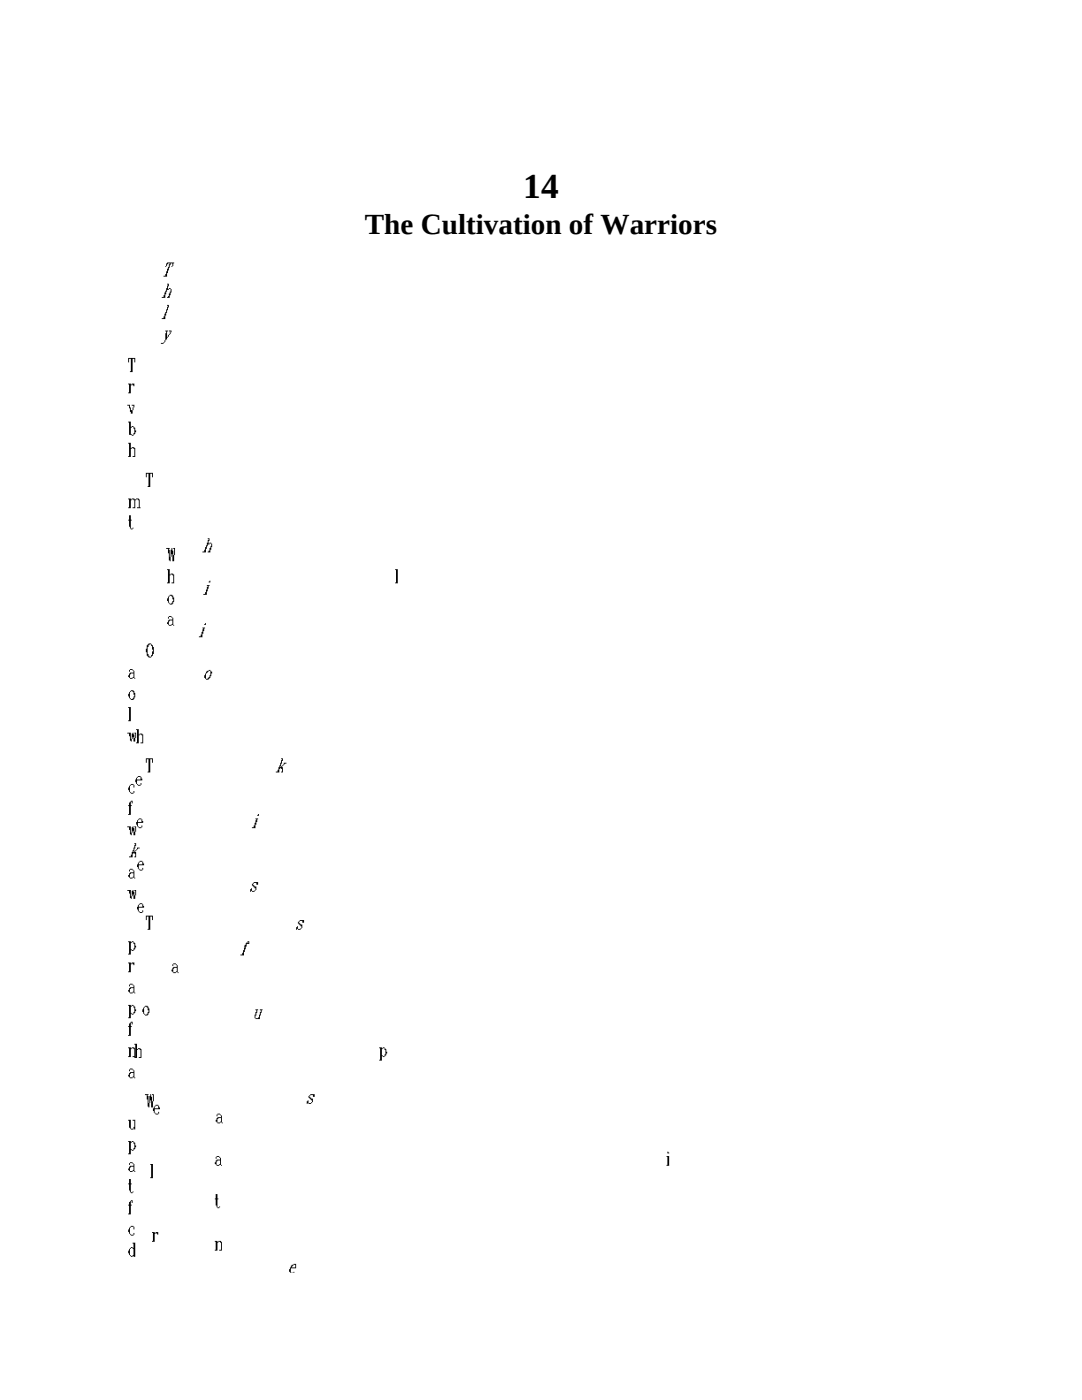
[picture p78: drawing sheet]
<svg xmlns="http://www.w3.org/2000/svg" width="216mm" height="279mm" viewBox="0 0 216 279" stroke-linecap="round" stroke-linejoin="round" font-family="sans-serif">
<defs><g id="words">
<text font-size="7.1" x="104.4" y="39.5">14</text>
<text font-size="5.8" x="72.8" y="46.7">The Cultivation of Warriors</text>
</g></defs>
<g fill="#000">
<path d="M33.3 52.4h1.4v.2h-.1v.5h-.2v.2h-.2v-.2h.2v-.5h-.4v.3h-.1v.5h-.2v.6h-.2v.5h-.2v.7h-.7v-.2h.4v-.3h.2l.1-1.1h.2v-.3h.2v-.6h.2v-.1h-.4v.1h-.2v.4l-.3 .2zM41.5 107.4h.3v.5h-.2v.6h.2v.2h-.3v.3h-.2v.5h-.2v.7h-.7v-.1h.3v-.4h.2v-.5h.2v-.4h.2l.2-1h.1zM41.8 108.3h.4v.2h.1v.7h-.1v.5h-.2v.5h-.5l.1-.3h.2v-.5h.2v-.4h.2v-.5h-.4zM51.3 162.6l.4-.1v.3h-.4zM51 163.3h.5v.2h-.2v.5h-.1v.6h-.2v.7h-.7v-.2h.3v-.4h.2v-.5h.2v-.5h.2zM61.9 218.4h.9v.5h-.4v-.4h-.5v.2h-.2l.4 .6h.3v.7h-.1l-.2 .3h-.5v-.2h.5v-.1h.2v-.4h-.2v-.2l-.5-.3v-.4l.3-.2zM61.4 219.6h.2v.5l-.4 .2v-.5h.2zM87.1 254h1.6zM88 254h.2zM102 254h1.4zM103 254h.9zM119.2 254h1.4zM137.4 254h2.1zM158.6 254h.9zM159.1 254h.2zM180.1 254h1.4zM181 254h.2z"/>
<path d="M33.3 56.6h.4v.5h-.2v.6h.2v.2h-.4v.3h-.1v.5h-.2v.7h-.7v-.1h.3v-.4h.2v-.5h.2v-.4h.2v-.5h.1v-.5h.2zM33.7 57.5h.3v.2h.2v.7h-.2v.5h-.1v.5h-.6v-.1l.4-.2v-.5h.2v-.4h.1v-.5h-.3zM41.8 115.9h.2v.3h-.4zM41.3 116.8h.5v.1h-.2v.6h-.1v.5h-.2v.7h-.7v-.2h.3v-.3h.2v-.5h.2v-.6h.2zM50.6 176h.9v.6h-.3v-.4h-.6v.2h-.2l.4 .5h.4v.7h-.2l-.2 .4h-.5v-.2h.5v-.2h.2v-.3l-.4-.2-.2-.4h-.1v-.3h.1zM50.1 177.3h.2v.5l-.4 .2v-.6h.2zM72.8 254h1.3zM72.5 254h.3zM85.7 254h1.4zM86.8 254h.9zM101.2 254h1.6zM117.8 254h1.4zM119.2 254h.6zM118.9 254h.2zM136.7 254h.9zM137.2 254h.2zM176.7 254h1.5z"/>
<path d="M25.6 71.4h1.4v.9h-.2v-.7h-.3v2.7h-.6v-.2h.2v-2.5h-.3v.7h-.2zM27.2 145.5h.5v1.1h.2v.2h-.2v1.5h-.5v-.1h.1v-2.5h-.1zM27.9 146.4h.5v.2h.2v1.7h-.6v-.1h.4v-1.4h-.2v-.2h-.3zM30.9 220.7h.1v-.2h.6v.2h.2v.3h.1v.4h-1v.7h.1v.1h.6v.2h-.6v-.2l-.3-.1v-.4h-.2v-.5h.2v-.4h.2v.4h.7v-.5h-.6v.1h-.1zM31.6 221.9h.2v.3h-.2zM35.5 254h.7zM36.2 254h.5zM41.8 254h1.4zM42.9 254h.1zM59.1 254h1.4zM70.2 254h.7zM70.9 254h.5zM82.7 254h1.4zM83.8 254h.2zM112.4 254h1.4zM148.3 254h.7zM149 254h.8zM168.8 254h1.1zM169.7 254h.5z"/>
<path d="M25.6 76.6h.5v.1h.2v.2h-.2v1.6h-.5v-.2h.2v-1.6h-.2zM26.3 76.6h.5v.5l-.3-.2zM27.2 155.2h.1v.4h.7v-.6h-.5v.2h-.2v-.2h.2v-.1h.5v.1h.2l.2 .8h-1.1v.7h.2v.1h.5v.2h-.5l-.2-.3h-.1v-.4h-.2v-.5h.2zM28 156.3h.2v.3h-.2zM30 232.3h.5v2.8h-.5v-.2h.2v-2.4h-.2zM33.9 254h1.4zM39.5 254h.9zM40.4 254h.2zM46.4 254h1.4zM47.4 254h.2zM55.4 254h.9zM54.9 254h.8zM76.7 254h.9zM77.6 254h.2zM89.6 254h1.4zM120.3 254h1.2zM120.3 254h.3zM137.8 254h1.4zM157 254h.5zM177.6 254h.9zM177.1 254h.9z"/>
<path d="M33 66h.5v.1h-.2v1.1h.2v.2h-.2v.3l-.3 .2v.4h-.2l-.2 .3h-.5v-.2h.5v-.1h.2v-.4h.2v-1.4h.2v-.4h-.2zM33.7 66h.5v.3h-.2v.4l-.3 .2v.3h-.2v-.3h.2v-.2h.2v-.4h.1v-.2h-.3zM41.1 134.1h.2v-.2h.3v-.2h.4v.2l.3 .2v.3h-.1v.5h-.2v.4l-.4 .2v.1h-.5v-.1h.4v-.2l.3-.2v-.3h.2v-.9h-.4l-.3 .5h-.2v1.1h-.2v-.2h-.2v-.5h.2v-.4h.2zM51 201.4h.5v.2h-.2v.5h-.1v.6h-.2v.5h.5v-.2h.2v-.5h.2v-.5h.1v-.4h-.1v-.2h.5v.2h-.2v.5h-.2v.6h-.1v.7h-.9v-.2h-.2v-.7h.2v-.5h.2v-.4h-.2zM75 254h1.7zM89.4 254h1.6zM105 254h1.4zM106.4 254h.5zM106 254h.2zM122.6 254h1.4zM123.5 254h.1zM141.6 254h.6zM142.2 254h.9zM161.9 254h1.4zM162.8 254h.2zM183.6 254h1.4zM185 254h.6zM184.7 254h.2z"/>
<path d="M33.3 60.9h.4v.5h-.2v.5h-.2l-.1 1.1h-.2v.7h-.7v-.2h.3v-.4h.2v-.5h.2v-.3h.2l.1-1.1h.2zM40.9 124.4h.2v.3h-.4zM40.4 125.2h.5v.2h-.2v.5h-.1v.6h-.2v.7h-.7v-.2h.3v-.4h.2l.2-1h.2zM49.4 187.9h.3v.5h-.5l-.2 1h-.1v.6h-.2v.7h-.7v-.2h.3v-.4h.2v-.5h.2v-.5h.2l-.2-.4 .3-.1v-.4h.2v-.2l.4 .2zM58.2 252.4h.4l-.4 .5h.7v-.5h-.3v-.2h.5v.9h-1.1v.9h.6h-.6l-.3-.2v-.5h.2v-.4h.1v-.3h.2zM58.6 253.8h.1v.2h-.1zM68.6 254h.4zM93.7 254h1.5zM94 254h1.1zM108.7 254h1.4zM109.5 254h.2zM125.2 254h1.6zM126.1 254h.2zM143.4 254h1.4zM163.5 254h1.6zM185.2 254h1.2zM184.9 254h.3z"/>
<path d="M25.4 80.8h.5l.2 1h.4v.7h-.4v-.3h-.2v-.7h-.1v-.5h-.4zM26.3 80.8h.5l-.2 1h-.1v-.5h.1v-.3h-.3zM27.3 163.7h.2v.3h.7v-.5h-.5v.2h-.2v-.2h.2v-.2h.5v.2h.2l.2 .7h-1.1v.7h.2v.2h.5v.2h-.5l-.2-.4h-.2v-.3h-.1v-.6h.1zM28.2 164.7h.2v.4h-.2zM30.3 245.9h.6v.2h.1v.1h-.1v1.6h-.6v-.2h.2v-1.5h-.2zM31 245.9h.6v.5l-.4-.2zM34.9 254h.9zM35.8 254h.5zM48.7 254h1.2zM48.7 254h.3zM57.7 254h1zM58.4 254h.9zM68.4 254h1.4zM69.5 254h.2zM80.8 254h1.2zM81.8 254h.2zM94.9 254h.3zM94.7 254h.5zM109.5 254h.9zM125.6 254h.3zM125.4 254h.5zM142.2 254h1.2zM143.2 254h.2zM180.3 254h1.2zM181.3 254h.2z"/>
<path d="M25.6 84.1h.5v1.1h.2v.2h-.2v1.2h.2v.2h.3v.2h-.3v-.2h-.5v-2.5h-.2zM26.3 85h.3v.2l.4 .2v.5h.2v.4h-.2v.3h-.2v.2h-.2v-.4h.2v-.9h-.2v-.3h-.3zM27.9 171.8h.5v.2h.2v.3h.2v.4h-1.1v.7h.2v.2h.5v.1h-.5l-.2-.3h-.2v-.4h-.2v-.5h.2v-.3h.2v.3h.7v-.5h-.5v.2h-.2zM28.4 173.2h.2v.4h-.2zM30.9 254h.3zM30.7 254h.5zM34.9 254h.7zM35.6 254h.7zM40.9 254h1.4zM57.5 254h1.4zM80.3 254h.8zM81.1 254h.7zM81.7 254h.3zM94.5 254h1.5zM110.4 254h.7zM111.1 254h.6zM127.7 254h.7zM128.4 254h.5zM146.6 254h.3zM146.4 254h.5zM166 254h1.4zM187.3 254h.7zM188 254h.6z"/>
<path d="M25.6 88.4h.5v1h.2v.2h-.2v1.6h-.5v-.2h.2v-2.5h-.2zM26.3 89.3h.5v.1h.2v1.8h-.5v-.2h.3v-1.4h-.2v-.2h-.3zM27.9 180.3h.5v.1h.2v.4h.2v.4h-1.1v.7h.2v.1h.5v.2h-.5v-.2l-.4-.1v-.4h-.2v-.5h.2v-.4h.2v.4h.7v-.6h-.5v.2h-.2zM28.4 181.7h.2v.3h-.2zM30.7 254h.5zM35.5 254h.8zM34.9 254h.9zM48.3 254h1.1zM49 254h.9zM57.5 254h.9zM58.4 254h.5zM80.4 254h1.4zM94.4 254h.8zM95.2 254h.2zM109.5 254h.7zM110.2 254h.7zM126.5 254h1.4zM127.5 254h.2zM145 254h.7zM145.7 254h.5zM186.3 254h.8zM187.1 254h.2z"/>
<path d="M25.6 99.5h.5v.2h.2v.1h-.2v1.6h-.5v-.2h.2v-1.5h-.2zM26.3 99.5h.5v.2h.4v.1h-.2v1.6h-.5v-.2h.3v-1.4h-.2v-.1h-.3zM27.2 99.5h.5v.2h.2v1.5h.1v.2h-.7v-.2h.4v-1.4h-.2v-.1h-.3zM28.9 200.7h.6v.2h.1v.4h.2v.8h-.2v.4h-.1v.2h-.6v-.2h.4v-.2h.2v-.3h.1v-.4h-.1v-.5h-.2v-.2h-.4v.2h-.1v1.2h.1v.2h-.1v-.2h-.2v-.3h-.2v-.6h.2v-.3l.3-.2zM33 254h1.2zM33 254h.3zM39 254h.9zM39.9 254h.1zM54.9 254h.7zM55.6 254h.7zM65.3 254h1.4zM77.4 254h.9zM78.3 254h.2zM90.8 254h1.5zM106 254h.7zM106.7 254h.5zM122.8 254h.3zM122.6 254h.5zM140.1 254h1.4zM159.3 254h1zM160.2 254h.5zM180.3 254h1.2zM180.3 254h.3z"/>
<path d="M29.1 94.4h1.4v.8h-.2v-.7h-.3v2.7h-.5v-.2h.1v-2.5h-.3v.7h-.2zM34.6 192.3h.5v.1l.4 .2v1.4h.1v.2h-.1v-.2h-.4v.2h-.5v-.2h.5v-.1h.2v-.8h-.6v.2h-.1v.7l-.4-.1v-.4h.2v-.4h.2v-.1h.7v-.4h-.2v-.2h-.5v.4h-.2v-.4h.2zM41.1 254h.9zM42 254h.2zM49.2 254h1.4zM59.1 254h.7zM59.8 254h.7zM70.7 254h1.4zM71.6 254h.5zM84.1 254h1.4zM115.9 254h.5zM133.3 254h.9zM134.2 254h.6zM152.4 254h1.4zM173.2 254h.9zM174.1 254h.2z"/>
<path d="M25.8 102.8h.3v.9h.2v.2h-.2v1.6h.4v.2h-.4v-.2h-.2v-.4h-.1v-1.2h-.2v-.2h.2zM26.5 105.3h.1v.2h-.1zM26.8 208.3h.5v1.1h.2v.1h-.2v1.6h-.5v-.1h.2v-2.5h-.2zM27.5 209.2h.5v.2h.2v1.7h-.5v-.1h.3v-1.5h-.1v-.1h-.4zM29.8 254h1.4zM34.6 254h1zM35.5 254h.5zM41.1 254h1.4zM49.2 254h.7zM49.9 254h.7zM59.1 254h.9zM60 254h.1zM70.2 254h1.2zM70.2 254h.4zM96.7 254h1.4zM112.4 254h.7zM113.1 254h.7zM148.7 254h.9zM149.6 254h.2zM168.8 254h.7zM169.5 254h.7z"/>
<path d="M33.2 109.4h.7l-.2 .3h.2v1.4h.1v.9l-.3-.2v-1.4h-.2v-.9h-.3zM34.2 109.4h.2v.5h.2v.9h.1v1.2h-.3v-1.4h-.2v.5h-.2v-1.4h.2zM34.6 109.4h.3v1.4h-.2v-1.3h-.1zM43.4 222.2h.5v.2l.4 .2v1.4h.1v.2h-.1v-.2h-.4v.2h-.5v-.2h.5v-.2h.2v-.7h-.5v.2h-.2v.7l-.4-.2v-.3h.2v-.4h.2v-.1h.7v-.4h-.2v-.2h-.5v.4h-.2v-.4h.2zM54.5 254h.7zM55.2 254h.5zM67.4 254h.7zM68.1 254h.5zM81.8 254h.4zM81.7 254h.5zM96.8 254h1.4zM113.8 254h.7zM114.5 254h.5zM132.1 254h1.2zM132.1 254h.4zM173 254h1.4z"/>
<path d="M33.3 113.6h.6v1.1h.1v.1h-.1v1.6h-.6v-.2h.2v-2.4h-.2zM34 114.5h.6v.2h.1v1.7h-.5v-.2h.4v-1.4h-.2v-.1h-.4zM43.2 230.7h.5v.2l.4 .2v1.4h.2v.2h-.2v-.2h-.4v.2h-.5v-.2h.5v-.2h.2v-.7h-.5v.2h-.2v.7l-.3-.2v-.3h.1v-.4h.2v-.2h.7v-.3h-.2v-.2h-.5v.3h-.2v-.3h.2zM54.2 254h1.2zM54.2 254h.3zM81 254h.8zM81.8 254h.2zM96.3 254h.7zM97 254h.7zM113.4 254h1.4zM114.5 254h.2zM152.2 254h.7zM152.9 254h.6zM173.9 254h.4zM173.7 254h.6z"/>
<path d="M33.9 118.7h.5v.2h.2v.3h.1v.9h-.1v.4h-.2v.1h-.5v-.1h.3v-.2h.2v-.4h.2v-.3h-.2v-.5h-.2v-.2h-.3v.2h-.2v1.2h.2v.2l-.4-.2v-.4h-.2v-.5h.2v-.3l.4-.2zM43 238.3h.4v.9h.2v.2h-.2v1.5h.3v.2h-.3v-.2h-.2v-.3h-.2v-1.2h-.1v-.2h.1zM43.7 240.8h.2v.1h-.2zM53.6 254h.7zM54.3 254h.7zM66.1 254h1.5zM67.2 254h.2zM80.3 254h.7zM81 254h.5zM95.8 254h1.2zM95.8 254h.3zM112.9 254h.3zM149.8 254h1.5zM171.1 254h.3zM170.9 254h.5z"/>
<path d="M78.8 113.6h.6v2.8h-.6v-.2h.2v-2.4h-.2zM133.2 229.8h.1l.2 .4h-.3zM133 230.7h.5v2h-.5v-.2h.2v-1.6h-.2zM188 254h.9z"/>
<path d="M25.8 133.7h.1v-.2h.6l.1 .4h.2v1.4h.2v.2h-.2v-.2h-.3v.2h-.6v-.2h.6v-.2h.1v-.7h-.5v.2h-.2v.7l-.3-.2v-.3h.2v-.4h.1v-.2h.7v-.3h-.1v-.2h-.6v.4h-.1zM27.3 254h.7zM28 254h.6zM30.5 254h1.4zM31.6 254h.2zM41.5 254h1.4zM58.7 254h.7zM59.4 254h.7zM69.8 254h1.1zM70.7 254h.6zM82.7 254h.7zM83.4 254h.9zM84.3 254h.9zM98.4 254h1.1zM99.1 254h.9zM115.9 254h1.4zM116.9 254h.2zM134.9 254h.7zM135.6 254h.6zM177.3 254h1.4z"/>
<path d="M25.8 138.1l.3-.2v-.1h.5v.1h.2v.4h.2v.9h-.2v.3h-.2v.2h-.5v-.2h.4v-.2h.1v-.3h.2v-.4h-.2v-.5h-.1v-.2h-.4v.2h-.2v1.2h.2v.2h-.2v-.2h-.1v-.3h-.2v-.5h.2zM27.3 254h.7zM28 254h.6zM34.9 254h1.1zM35.8 254h.5zM41.5 254h.3zM41.3 254h.5zM48.3 254h1.4zM57.1 254h.6zM66.9 254h1.4zM67.9 254h.2zM78.1 254h.7zM78.8 254h.8zM91.2 254h1.2zM92.3 254h.1zM105.8 254h1.4zM106.9 254h.2zM122.2 254h.4zM157.7 254h1.6zM177.8 254h1.1zM178.7 254h.5z"/>
<path d="M29.6 128.4h.6l.1 .4h.2v.3h.2v1.4h-.2v.4h-.2l-.1 .3h-.6v-.1h-.1v-.2h-.2v-.7h-.2l.2-1.4h.2zM29.8 128.6v.2h-.2v.3h-.1v1.4h.1v.4h.2v.2h.4l.3-1.5h-.2v-.7h-.1v-.3zM34.4 254h1.1zM35.3 254h.5zM41.5 254h.7zM42.2 254h.5zM59.8 254h.9zM60.7 254h.2zM70.9 254h.7zM71.6 254h.5zM83.4 254h1.4zM98.2 254h.9zM97.7 254h.9zM113.9 254h.4zM113.8 254h.5zM130.7 254h.9zM131.6 254h.2zM149 254h.4zM148.9 254h.5zM167.9 254h1.4zM188.7 254h.7zM189.4 254h.7z"/>
<path d="M33.7 122.9h.5v.2l.4 .2v1.4h.1v.2h-.1v-.2h-.4v.2h-.5v-.2h.5v-.2h.2v-.7h-.5v.2h-.2v.7l-.4-.2v-.3h.2v-.4h.2v-.2h.7v-.3h-.2v-.2h-.5v.4h-.2v-.4h.2zM42.9 247.6h.5v.2h.2v.2h-.2v1.6h-.5v-.2h.1v-1.6h-.1zM43.6 247.6h.5v.2h.2v1.8h-.6v-.2h.4v-1.4h-.2v-.2h-.3zM54.7 254h.9zM54.2 254h.8zM81.7 254h1.4zM97.9 254h1.1zM98.6 254h.9zM115.9 254h1.4zM135.5 254h1zM136.3 254h.6zM157 254h1.4zM158 254h.2z"/>
<path d="M25.4 146.2h.7v1.3h.2v.5l-.4-.2v-.9h-.1v-.5h-.4zM26.5 146.2h.1v.4h.2l.2 1.4h-.4v-.9h-.1v.4h-.2v-1.1h.2zM26.8 146.2h.4v1.1h-.2v-.9h-.2zM27.5 254h1.4zM31.2 254h.7zM31.9 254h.6zM36.3 254h.7zM37 254h.6zM43 254h.4zM42.9 254h.5zM50.3 254h1.4zM59.4 254h.7zM60.1 254h.6zM82 254h1.3zM82 254h.4zM95.4 254h1.4zM110.6 254h1.2zM111.7 254h.1zM127.5 254h.4zM127.4 254h.5zM145 254h1.4zM146 254h.2zM164.2 254h.9zM165.1 254h.2zM184.7 254h.9zM185.6 254h.5z"/>
<path d="M25.6 141.1h.5v2.8h-.5v-.1h.2v-2.5h-.2zM26.6 254h.4zM28.8 254h.8zM28.2 254h.9zM36.7 254h.5zM42.7 254h.3zM42.5 254h.5zM49.2 254h1.4zM50.1 254h.5zM57.7 254h1.4zM58.7 254h.2zM79.2 254h.9zM80.1 254h.2zM91.9 254h1.4zM122.2 254h.9zM139.2 254h1.4zM157.9 254h1.2zM158.9 254h.2zM178.2 254h1zM179 254h.6z"/>
<path d="M26.1 156.5h.5v.1h.2v.6h-.2v-.6h-.5v.2h-.2v1.2h.2v.2h.5v.2h-.5l-.2-.4h-.1v-.3h-.2v-.5h.2v-.4l.3-.2zM26.6 157.9h.2v.3h-.2zM27.2 254h1.4zM30.5 254h.7zM31.2 254h.9zM32.1 254h.9zM36.7 254h.7zM37.4 254h.9zM38.3 254h.9zM45.7 254h1zM46.6 254h.5zM56.4 254h.7zM57.1 254h.8zM69.1 254h.4zM69 254h.5zM82.4 254h.9zM83.3 254h.1zM97 254h.9zM97.9 254h.5zM113.4 254h.4zM148.9 254h1.4zM169 254h.7zM169.7 254h.7z"/>
<path d="M26.1 159.8h.4v.5h-.2v-.3h-.2v.7h.2v.2h-.2v1.7h-.5v-.1h.2v-1.6h-.2v-.2h.2v-.5l.3-.2zM26.6 254h1.4zM29.5 254h.7zM30.2 254h.5zM33.7 254h.7zM34.4 254h.9zM35.3 254h.9zM40.7 254h1.3zM40.7 254h.4zM49.4 254h.3zM69.3 254h.9zM81.1 254h.7zM81.8 254h.6zM94.4 254h1.4zM109.4 254h.7zM110.1 254h.8zM110.9 254h.9zM146.4 254h.9zM147.3 254h.2zM166.9 254h.7zM167.6 254h.7zM189.1 254h1.4zM190.1 254h.2z"/>
<path d="M29.1 151.3h1.4v.9h-.2v-.7h-.3v2.7h-.5v-.2h.1v-2.5h-.3v.7h-.2zM34.2 254h.7zM34.9 254h.7zM41.1 254h1.4zM42.2 254h.1zM59.4 254h.9zM70.6 254h.3zM70.4 254h.5zM82.2 254h.7zM82.9 254h.5zM95.4 254h1.3zM95.4 254h.4zM110.1 254h.8zM110.9 254h.2zM143.1 254h.8zM143.9 254h.7zM144.5 254h.3zM162.5 254h1.4zM183.4 254h.7zM184.1 254h.6z"/>
<path d="M56.1 151.3h.3v.6h-.1v.5h-.2v.5l.3 .2v1.1h-.3v-.2h.2v-.5h-.2v-.2l-.4 .2v.7h-.7v-.2h.4v-.4h.2v-.5h.1v-.3h.2v-.6h.2v-.5h.2zM56.6 152.2h.5v.2h-.3v.2l-.5 .3v-.1l.3-.2zM55.9 152.9v.2h.2v-.2zM87.1 254h.4zM86.1 254h1.2zM118 254h1.4zM119.1 254h.8zM152 254h1.5zM187 254h2.1z"/>
<path d="M25.4 164.9h.7v1.3h.2v.5l-.4-.2v-.9h-.1v-.5h-.4zM26.5 164.9h.1v.4h.2l.2 1.4h-.4v-.9h-.1v.4h-.2v-1.1h.2zM26.8 164.9h.4v1.1h-.2v-.9h-.2zM27.5 254h.7zM28.2 254h.7zM31.2 254h1.4zM32.3 254h.2zM36.5 254h.7zM37.2 254h.7zM52.6 254h.8zM52 254h.9zM62.3 254h1.4zM63.3 254h.2zM74.1 254h.9zM75 254h.1zM87.1 254h1.4zM88.2 254h.2zM101.8 254h.7zM102.5 254h.5zM117.8 254h.7zM118.5 254h.9zM119.4 254h.9zM136.9 254h.3zM136.7 254h.5zM156.5 254h.7zM157.2 254h.7zM178.2 254h.3zM178 254h.5z"/>
<path d="M25.4 177.6h.7v1.3h.2v.5l-.4-.2v-.9h-.1v-.5h-.4zM26.3 177.8l.3-.2v.4h.2l.2 1.4h-.4v-.9h-.1v.4h-.2zM26.8 177.6h.4v1.1h-.2v-.9h-.2zM27.5 254h.7zM28.2 254h.7zM31.2 254h1.4zM32.3 254h.2zM36.5 254h.7zM37.2 254h.5zM43.2 254h1.4zM44.3 254h.1zM51.3 254h1.1zM52.2 254h.5zM61.4 254h1.4zM62.4 254h.2zM72.8 254h.8zM73.6 254h.5zM100 254h.9zM100.9 254h.2zM115.5 254h.7zM116.2 254h.7zM132.8 254h1.4zM133.9 254h.2zM151.7 254h.7zM152.4 254h.5zM172 254h1.4zM173 254h.2z"/>
<path d="M25.9 173.4h.6v.2l.3 .1v1.5h.2v.1h-.2v-.1h-.3v.1h-.6v-.1h.6v-.2h.1v-.7h-.5v.1h-.2v.8l-.3-.2v-.4h.2v-.3h.1v-.2h.7v-.4h-.1v-.1h-.6v.3h-.1v-.3h.1zM27.3 254h.7zM28 254h.6zM30.5 254h1.4zM31.6 254h.2zM41.5 254h.7zM42.2 254h.7zM49.4 254h1zM50.3 254h.5zM59.1 254h.7zM59.8 254h.9zM60.7 254h.9zM71.6 254h1.1zM72.3 254h.9zM85.9 254h.5zM101.1 254h1.4zM102.1 254h.2zM136 254h1.4zM155.9 254h.7zM156.6 254h.7zM178.2 254h.8zM177.6 254h.9z"/>
<path d="M26.8 168.3h.4v.5h-.2v.5h-.2v.6l.4 .1v1.1h-.4v-.2h.2v-.5h-.2v-.2l-.3 .2v.7h-.7v-.2h.3v-.3h.2v-.6h.2v-.3h.1v-.5h.2v-.6h.2zM27.3 169.2h.6v.1h-.4l-.2 .4-.3 .2 .2-.4h.1zM26.6 169.9v.1h.2v-.1zM28.6 254h.3zM27.5 254h1.3zM30.2 254h1.4zM31.2 254h.9zM34.9 254h1.4zM40.6 254h2.1z"/>
<path d="M25.6 187.9h.5v.1h.2v.2h-.2v1.2h.2v.2h.3v.2h-.3v-.2h-.2v.9h-.5v-.2h.2v-2.3h-.2zM26.3 187.9h.3v.1l.4 .2v.5h.2v.4h-.2v.3h-.2v.2h-.2v-.3h.2v-.9h-.2v-.4h-.3zM27.3 254h1.5zM30.9 254h.9zM31.8 254h.1zM35.6 254h.7zM36.3 254h.7zM50.1 254h1.4zM59.8 254h.9zM82.7 254h.7zM83.4 254h.7zM96.7 254h1.4zM112.4 254h.7zM113.1 254h.5zM129.5 254h.7zM130.2 254h.9zM131.1 254h.8zM149.6 254h.3z"/>
<path d="M25.6 192.1h.5v.2h.2v.1h-.2v1.6h-.5v-.1h.2v-1.6h-.2zM26.3 192.1h.5v.5l-.3-.2zM27 254h1.4zM28 254h.2zM30 254h.9zM30.9 254h.1zM34.2 254h1.1zM35.1 254h.5zM40.2 254h.7zM40.9 254h.6zM47.6 254h.7zM48.3 254h.7zM57 254h.3zM78.3 254h1.4zM91.4 254h.7zM92.1 254h.7zM106.4 254h.3zM106.2 254h.5zM121.9 254h1.2zM121.9 254h.3zM157.7 254h.3zM157.5 254h.5zM176.9 254h1.3zM176.9 254h.4z"/>
<path d="M25.8 196.5h.1v-.2h.6l.1 .4h.2v1.4h.2v.2h-.2v-.2h-.3v.2h-.6v-.2h.6v-.2h.1v-.7h-.5v.2h-.2v.7l-.3-.2v-.3h.2v-.4h.1v-.2h.7v-.3h-.1v-.2h-.6v.3h-.1zM27.3 254h.9zM28.2 254h.2zM34.7 254h1.6zM40.9 254h.6zM48 254h1.2zM48 254h.3zM56.6 254h.4zM56.4 254h.6zM65.8 254h1.1zM66.5 254h.9zM76.9 254h1.4zM89.8 254h1.4zM104.2 254h.9zM105.1 254h.2zM119.9 254h1.5zM137.4 254h1.4zM176.9 254h1.4z"/>
<path d="M29.1 182.7h1.4v.9h-.2v-.7h-.3v2.7h-.5v-.2h.1v-2.5h-.3v.7h-.2zM34.2 254h.7zM34.9 254h.7zM41.1 254h1.4zM42.2 254h.1zM59.4 254h1.3zM59.4 254h.4zM70.7 254h1.4zM71.8 254h.2zM83.6 254h1.2zM84.7 254h.1zM98.1 254h1.4zM114.3 254h.7zM115 254h.7zM132.8 254h.9zM132.3 254h.9zM173 254h.9zM173.9 254h.7zM174.4 254h.4z"/>
<path d="M59.8 183.6h.9v.5h-.4v-.3h-.5v.2h-.2l.4 .5h.3v.7l-.3 .2v.2h-.6v-.2h.6v-.2h.1v-.3h-.1v-.2l-.6-.4v-.3l.4-.2zM59.3 184.9h.1v.5l-.3 .2v-.6h.2zM94.5 254h.4zM128.9 254h1.5zM130 254h1.1zM130.9 254h1zM167.6 254h1.4z"/>
<path d="M25.6 200.6h.5v.1h.2v.2h-.2v1.2h.2v.2h.3v.2h-.3v-.2h-.2v.9h-.5v-.2h.2v-2.3h-.2zM26.3 200.6h.3v.1h.2v.2h.2v.5h.2v.4h-.2v.3h-.2v.2h-.2v-.3h.2v-.9h-.2v-.4h-.3zM27.3 254h.7zM28 254h.6zM30.5 254h1.4zM35.5 254h1.2zM36.5 254h.2zM42 254h.9zM42.9 254h.1zM49.9 254h.4zM49.7 254h.6zM58.4 254h1.2zM59.4 254h.2zM68.6 254h1.4zM69.7 254h.1zM80.6 254h.4zM107.2 254h1.5zM122.9 254h.7zM123.6 254h.8zM140.4 254h1.4zM141.5 254h.1zM179.7 254h.9zM180.6 254h.7zM181.2 254h.3z"/>
<path d="M25.6 209h.5v.2h.2v.2h-.2v1.6h-.5v-.2h.2v-1.6h-.2zM26.3 209h.5v.2h.2v1.8h-.5v-.2h.3v-1.4h-.2v-.2h-.3zM27.3 254h1.5zM30.9 254h.9zM31.8 254h.1zM41.8 254h.5zM49 254h.4zM48.9 254h.5zM56.6 254h1.1zM57.5 254h.5zM66.3 254h1.4zM67.4 254h.2zM90 254h.8zM90.8 254h.2zM103.7 254h1.4zM136.2 254h1.2zM136.2 254h.3zM154.5 254h1.4zM174.6 254h.6z"/>
<path d="M25.9 213.3h.6v.1l.3 .2v1.4h.2v.2h-.2v-.2h-.3v.2h-.6v-.2h.6v-.2h.1v-.7h-.5v.2h-.2v.7l-.3-.2v-.3h.2v-.4h.1v-.1h.7v-.4h-.1v-.2h-.6v.4h-.1v-.4h.1zM27.3 254h.7zM28 254h.8zM31.4 254h.9zM30.9 254h.9zM42.9 254h.8zM43.7 254h.2zM50.8 254h.7zM51.5 254h.7zM60.5 254h1.4zM72 254h1.2zM72 254h.3zM84.8 254h1.5zM85.9 254h.2zM115.2 254h1.2zM115.2 254h.3zM132.5 254h1.4zM133.5 254h.2zM151.3 254h1.5zM152.4 254h.2zM171.8 254h1.4zM172.7 254h.5z"/>
<path d="M26.1 203.9h.4v.5h-.2v-.3h-.2v.7h.2v.2h-.2v1.7h-.5v-.1h.2v-1.6h-.2v-.2h.2v-.5h.1zM26.6 254h.7zM27.3 254h.6zM29.1 254h1.4zM33.3 254h.7zM34 254h.9zM34.9 254h.9zM48.9 254h1.4zM59.1 254h1.2zM60.1 254h.2zM70.9 254h1.2zM72 254h.1zM84.3 254h1.1zM85.2 254h.5zM99.5 254h.7zM100.2 254h.5zM116.1 254h.7zM116.8 254h.5zM134.2 254h.4zM134.1 254h.5zM152.9 254h.7zM153.6 254h.7zM173.6 254h1.4z"/>
<path d="M28.9 218.4h.7l-.1 .3h.1v1.4h.2v.9l-.3-.2v-1.4h-.2v-.9h-.4zM30 218.4h.2v.5h.1v.9h.2v1.2h-.3v-1.4h-.2v.5h-.2v-1.4h.2zM30.3 218.4h.4v1.4h-.2v-1.3h-.2zM34.6 254h1.4zM41.8 254h.7zM42.5 254h.5zM50.4 254h.8zM51.2 254h.5zM60.7 254h.3zM60.5 254h.5zM71.4 254h1.4zM84.1 254h.7zM84.8 254h.6zM98.2 254h1.3zM98.2 254h.4zM130.7 254h1.4zM149.4 254h.7zM150.1 254h.5zM169.5 254h1.4zM170.6 254h.1z"/>
<path d="M75.7 209h.5v.2h.2v.2h-.2v1.2h.2v.2h.3v.2h-.3v-.2h-.2v.9h-.5v-.2h.1v-2.3h-.1zM76.4 209h.3v.2h.2v.2h.2v.5h.2v.4h-.2v.3h-.2v.2h-.2v-.4h.2v-.9h-.2v-.3h-.3zM127.5 254h.7zM128.2 254h.6zM180.8 254h1.4z"/>
<path d="M25.6 223.5h.5v1.7h.5v.2h-.5l-.2-.3h-.1v-1.4h-.2zM26.5 223.5h.5v1.9l-.4-.2v-.3h.2v-1.2h-.3zM27.3 254h.7zM28 254h.8zM30.9 254h1.4zM36.2 254h.8zM42.5 254h.7zM43.2 254h.5zM50.3 254h1.4zM60 254h.3zM59.8 254h.5zM70.7 254h.9zM70.2 254h.9zM82.5 254h.4zM109.9 254h1.4zM125.9 254h.7zM126.6 254h.8zM143.8 254h1.4zM144.8 254h.2zM163.2 254h.8zM164 254h.6z"/>
<path d="M25.6 227.7h.5v.2h.2v.2h-.2v1.2h.2v.2h.3v.2h-.3v-.2h-.2v.9h-.5v-.2h.2v-2.3h-.2zM26.3 227.7h.3v.2h.2v.2h.2v.5h.2v.4h-.2v.3h-.2v.2h-.2v-.4h.2v-.9h-.2v-.3h-.3zM27.3 254h1.5zM28.4 254h.2zM30.7 254h1.4zM35.8 254h1.1zM36.5 254h.9zM42.7 254h.5zM50.4 254h1.5zM51.5 254h.2zM70.6 254h1.4zM83.1 254h.7zM83.8 254h.7zM97.9 254h.9zM97.4 254h.8zM130.9 254h.9zM131.8 254h.1zM149.6 254h.7zM150.3 254h.7zM170 254h1.4zM171.1 254h.2z"/>
<path d="M25.8 235.3h.3v.9h.2v.2h-.2v1.5h.4v.2h-.4v-.2h-.2v-.3h-.1v-1.2h-.2v-.2h.2zM26.5 237.8h.1v.1h-.1zM26.8 254h.7zM27.5 254h.7zM29.8 254h1.4zM30.9 254h.1zM34.6 254h.3zM34.4 254h.5zM39.9 254h.7zM40.6 254h.5zM55 254h1.4zM56.1 254h.2zM64.7 254h1.1zM65.6 254h.5zM76.4 254h1.4zM77.4 254h.2zM89.4 254h.7zM90.1 254h.6zM103.9 254h.9zM104.8 254h.5zM137.4 254h1.2zM137.4 254h.4zM156.3 254h.9zM157.2 254h.1zM176.4 254h1.4zM177.4 254h.2z"/>
<path d="M25.9 232h.6v.1l.3 .2v1.4h.2v.2h-.2v-.2h-.3v.2h-.6v-.2h.6v-.2h.1v-.7h-.5v.2h-.2v.7l-.3-.2v-.3h.2v-.4h.1v-.1h.7v-.4h-.1v-.2h-.6v.4h-.1v-.4h.1zM27.9 254h.9zM27.3 254h.9zM31.4 254h.9zM30.9 254h.9zM36.2 254h.7zM36.9 254h.5zM42.9 254h1.4zM43.9 254h.2zM51.2 254h1.2zM51.2 254h.3zM60.9 254h1.2zM60.9 254h.3zM72.1 254h.4zM72 254h.5zM84 254h.7zM84.7 254h.7zM97.7 254h1.4zM113.2 254h.4zM146.9 254h1.4zM166.2 254h.7zM166.9 254h.7zM187.1 254h1.5zM188.2 254h.2z"/>
<path d="M26.1 239.5h.4v.6h-.2v-.4h-.2v.7h.2v.2h-.2v1.8h-.5v-.2h.2v-1.6h-.2v-.2h.2v-.5l.3-.2zM26.6 254h1.4zM27.7 254h.2zM29.3 254h1.4zM30.3 254h.2zM33.5 254h.9zM34.4 254h.2zM45.9 254h1.4zM54.5 254h.7zM55.2 254h.7zM76.7 254h.9zM77.6 254h.2zM89.8 254h.7zM90.5 254h.7zM104.6 254h1.4zM105.7 254h.1zM138.8 254h1.6zM158.4 254h1.4zM179.7 254h.7zM180.4 254h.6z"/>
<path d="M25.8 245l.3-.2v-.1h.5v.1h.2v.6h-.2v-.6h-.5v.2h-.2v1.2h.2v.2h.5v.2h-.5v-.2l-.3-.2v-.3h-.2v-.5h.2zM26.6 246.1h.2v.3h-.2zM27.2 254h1.4zM30.5 254h.7zM31.2 254h.6zM35.3 254h1.4zM36.3 254h.2zM41.6 254h.9zM49 254h1.1zM49.9 254h.5zM58.2 254h.5zM68.3 254h.5zM79.2 254h.9zM80.1 254h.5zM91.9 254h.4zM119.8 254h1.6zM154.3 254h.9zM155.2 254h.7zM155.8 254h.3zM174.4 254h1.5z"/>
<path d="M26.5 248h.5v2.8h-.4v-.2h-.1v.2h-.4v-.2h.4v-.1h.1v-1.3h-.1v-.1h.1v-.9h-.1zM26.1 248.9h.4v.2h-.4v.1h-.2v1.3h.2v.1h-.2v-.1h-.1v-.4h-.2v-.5h.2v-.4h.1zM27.3 254h1.5zM28.4 254h.2zM30.5 254h1.1zM31.4 254h.5zM35.6 254h1.4zM36.7 254h.2zM42.2 254h.5zM49.6 254h1.4zM58.7 254h1.1zM59.4 254h.9zM82.5 254h.9zM82 254h.9zM96.3 254h.4zM96.1 254h.6zM111.1 254h1.3zM111.1 254h.4zM127.5 254h1.3zM128.6 254h.2zM145.7 254h.3zM145.5 254h.5zM164.4 254h1.1zM165.1 254h.9zM185 254h.6z"/>
</g>
<use href="#words"/>
</svg>
